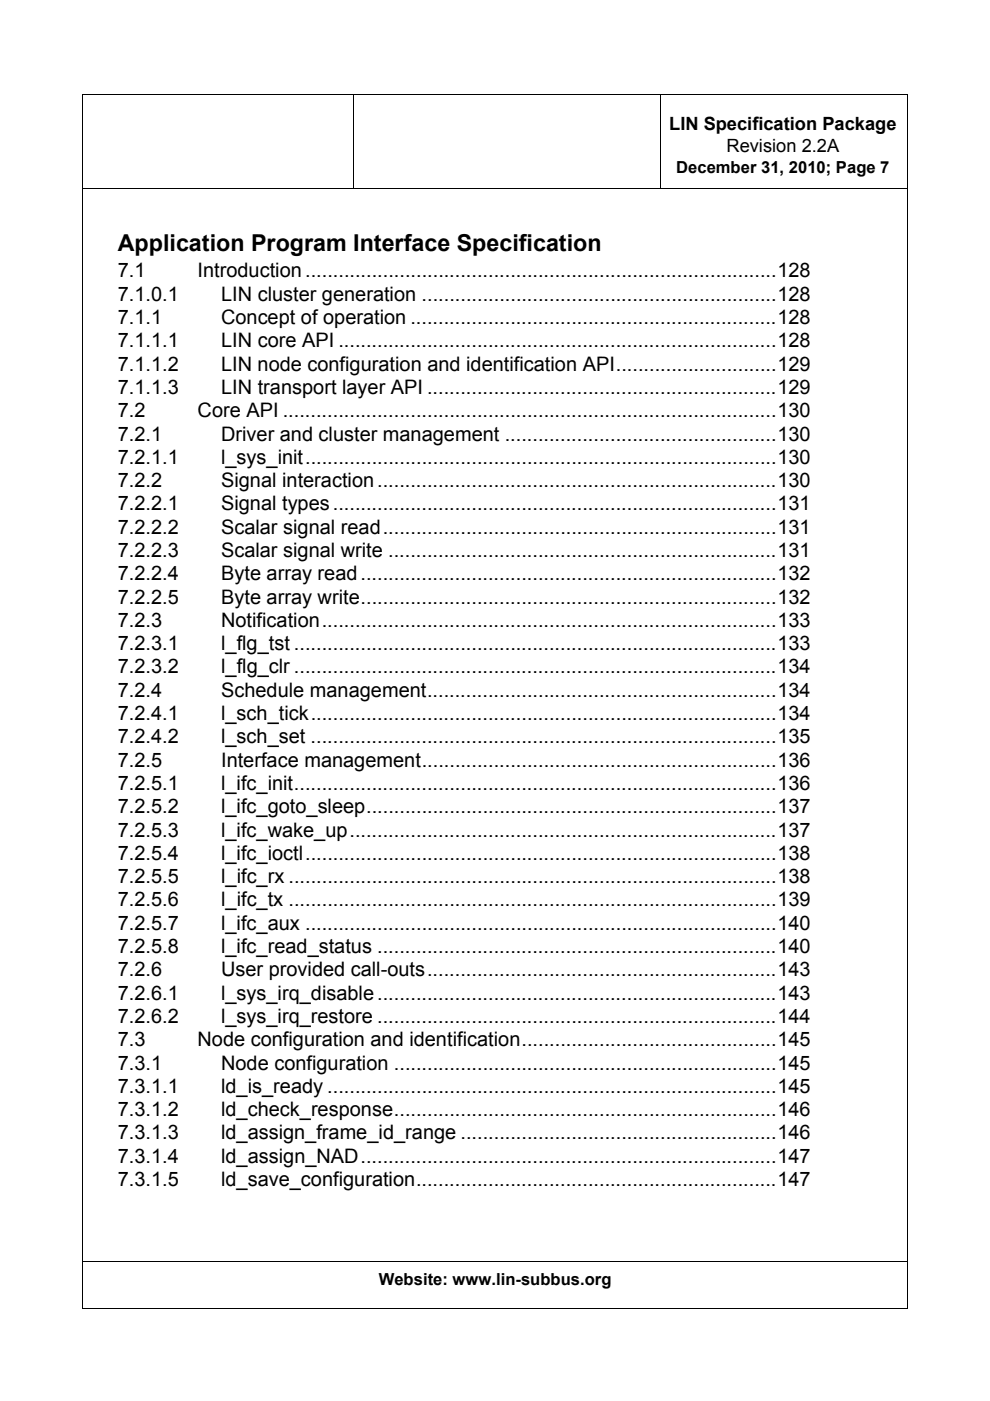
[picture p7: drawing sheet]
<svg xmlns="http://www.w3.org/2000/svg" width="210mm" height="297mm" viewBox="0 0 210 297" stroke-linecap="round" stroke-linejoin="round" font-family="sans-serif">
<defs><g id="words">
<text font-size="4.9" x="25" y="53.3">Application Program Interface Specification</text>
<g font-size="4.2">
<text x="25" y="58.8">7.1</text>
<text x="41.9" y="58.8">Introduction.....................................................................................128</text>
<text x="25" y="63.8">7.1.0.1</text>
<text x="46.9" y="63.8">LIN cluster generation ................................................................128</text>
<text x="25" y="68.7">7.1.1</text>
<text x="46.9" y="68.7">Concept of operation ..................................................................128</text>
<text x="25" y="73.6">7.1.1.1</text>
<text x="46.9" y="73.6">LIN core API ...............................................................................128</text>
<text x="25" y="78.6">7.1.1.2</text>
<text x="25" y="83.5">7.1.1.3</text>
<text x="46.9" y="78.6">LIN node configuration and identification API.............................129</text>
<text x="46.9" y="83.5">LIN transport layer API ...............................................................129</text>
<text x="25" y="88.5">7.2</text>
<text x="41.9" y="88.5">Core API .........................................................................................130</text>
<text x="25" y="93.4">7.2.1</text>
<text x="46.9" y="93.4">Driver and cluster management .................................................130</text>
<text x="25" y="98.3">7.2.1.1</text>
<text x="46.9" y="98.3">l_sys_init.....................................................................................130</text>
<text x="25" y="103.3">7.2.2</text>
<text x="46.9" y="103.3">Signal interaction........................................................................130</text>
<text x="25" y="108.2">7.2.2.1</text>
<text x="25" y="113.2">7.2.2.2</text>
<text x="46.9" y="108.2">Signal types................................................................................131</text>
<text x="46.9" y="113.2">Scalar signal read.......................................................................131</text>
<text x="25" y="118.1">7.2.2.3</text>
<text x="46.9" y="118.1">Scalar signal write ......................................................................131</text>
<text x="25" y="123">7.2.2.4</text>
<text x="46.9" y="123">Byte array read...........................................................................132</text>
<text x="25" y="128">7.2.2.5</text>
<text x="46.9" y="128">Byte array write...........................................................................132</text>
<text x="25" y="132.9">7.2.3</text>
<text x="25" y="137.9">7.2.3.1</text>
<text x="46.9" y="137.9">l_flg_tst .......................................................................................133</text>
<text x="46.9" y="132.9">Notification..................................................................................133</text>
<text x="25" y="142.8">7.2.3.2</text>
<text x="46.9" y="142.8">l_flg_clr .......................................................................................134</text>
<text x="25" y="147.7">7.2.4</text>
<text x="46.9" y="147.7">Schedule management...............................................................134</text>
<text x="25" y="152.7">7.2.4.1</text>
<text x="46.9" y="152.7">l_sch_tick....................................................................................134</text>
<text x="25" y="157.6">7.2.4.2</text>
<text x="46.9" y="157.6">l_sch_set ....................................................................................135</text>
<text x="25" y="162.6">7.2.5</text>
<text x="25" y="167.5">7.2.5.1</text>
<text x="46.9" y="167.5">l_ifc_init.......................................................................................136</text>
<text x="46.9" y="162.6">Interface management................................................................136</text>
<text x="25" y="172.4">7.2.5.2</text>
<text x="46.9" y="172.4">l_ifc_goto_sleep..........................................................................137</text>
<text x="25" y="177.4">7.2.5.3</text>
<text x="46.9" y="177.4">l_ifc_wake_up.............................................................................137</text>
<text x="25" y="182.3">7.2.5.4</text>
<text x="46.9" y="182.3">l_ifc_ioctl.....................................................................................138</text>
<text x="25" y="187.2">7.2.5.5</text>
<text x="46.9" y="187.2">l_ifc_rx ........................................................................................138</text>
<text x="25" y="192.2">7.2.5.6</text>
<text x="25" y="197.1">7.2.5.7</text>
<text x="46.9" y="197.1">l_ifc_aux .....................................................................................140</text>
<text x="46.9" y="192.2">l_ifc_tx ........................................................................................139</text>
<text x="25" y="202.1">7.2.5.8</text>
<text x="46.9" y="202.1">l_ifc_read_status ........................................................................140</text>
<text x="25" y="207">7.2.6</text>
<text x="46.9" y="207">User provided call-outs...............................................................143</text>
<text x="25" y="211.9">7.2.6.1</text>
<text x="46.9" y="211.9">l_sys_irq_disable........................................................................143</text>
<text x="25" y="216.9">7.2.6.2</text>
<text x="25" y="221.8">7.3</text>
<text x="41.9" y="221.8">Node configuration and identification..............................................145</text>
<text x="46.9" y="216.9">l_sys_irq_restore ........................................................................144</text>
<text x="25" y="226.8">7.3.1</text>
<text x="46.9" y="226.8">Node configuration .....................................................................145</text>
<text x="25" y="231.7">7.3.1.1</text>
<text x="46.9" y="231.7">ld_is_ready .................................................................................145</text>
<text x="25" y="236.6">7.3.1.2</text>
<text x="46.9" y="236.6">ld_check_response.....................................................................146</text>
<text x="25" y="241.6">7.3.1.3</text>
<text x="46.9" y="241.6">ld_assign_frame_id_range .........................................................146</text>
<text x="25" y="246.5">7.3.1.4</text>
<text x="25" y="251.5">7.3.1.5</text>
<text x="46.9" y="251.5">ld_save_configuration.................................................................147</text>
<text x="46.9" y="246.5">ld_assign_NAD...........................................................................147</text>
</g>
<g font-size="3.9">
<text x="141.9" y="27.6">LIN Specification Package</text>
<text x="154" y="32.2">Revision 2.2A</text>
</g>
<g font-size="3.5">
<text x="143.4" y="36.8">December 31, 2010; Page 7</text>
<text x="80.3" y="272.4">Website: www.lin-subbus.org</text>
</g>
</g></defs>
<path d="M17.5 19.9v257.6M17.5 20h175.1M75 20v20.1M140 20v20.1M192.5 20v257.6M17.5 40h175.1M17.4 277.5h175.1M17.5 267.5h175.1" fill="none" stroke="#000" stroke-width=".21"/>
<path d="M74.9 19.9l.2 .1zM139.9 19.9l.2 .1zM17.4 39.9l.1 .2zM17.4 267.4l.1 .2z" fill="#000"/>
<use href="#words"/>
</svg>
